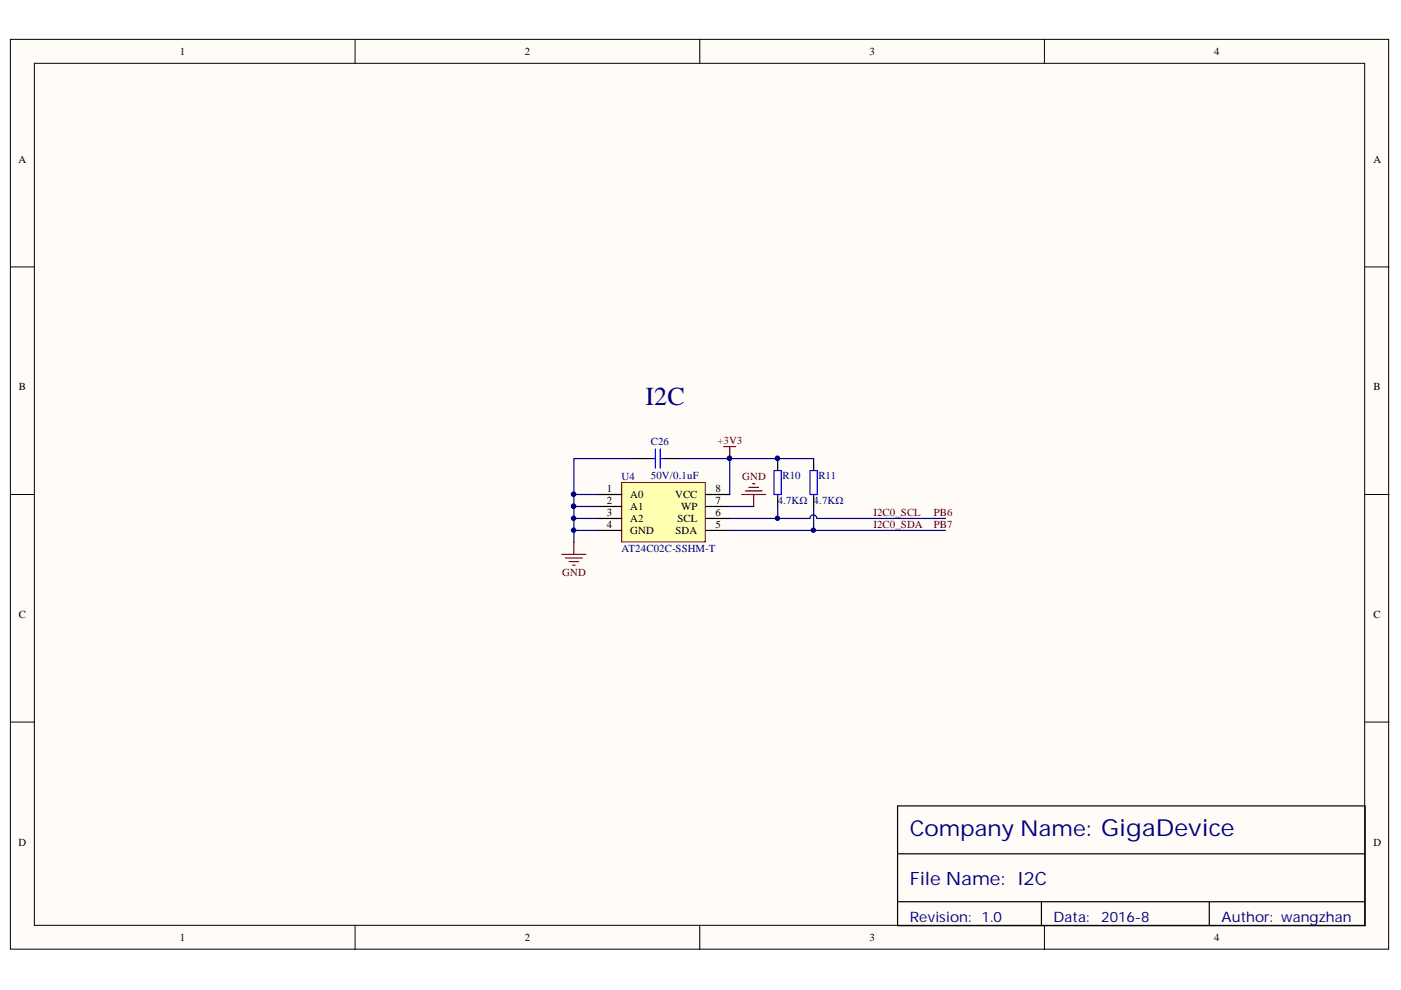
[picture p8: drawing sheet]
<svg xmlns="http://www.w3.org/2000/svg" width="297mm" height="210mm" viewBox="0 0 297 210" stroke-linecap="round" stroke-linejoin="round" font-family="sans-serif">
<defs><g id="words">
<text font-size="5.5" fill="#000080" x="136.9" y="85.9">I2C</text>
<text font-size="4.6" fill="#000080" x="192.9" y="177.3">Company Name: GigaDevice</text>
<text font-size="3.9" fill="#000080" x="192.9" y="187.7">File Name: I2C</text>
<g font-size="3" fill="#000080">
<text x="192.9" y="195.4">Revision: 1.0</text>
<text x="223.3" y="195.4">Data:</text>
<text x="233.5" y="195.4">2016-8</text>
<text x="259" y="195.4">Author: wangzhan</text>
</g>
<g font-size="2.3">
<text x="38.2" y="11.7">1</text>
<text x="111.2" y="11.7">2</text>
<text x="184.3" y="11.7">3</text>
<text x="257.4" y="11.7">4</text>
<text x="3.9" y="34.5">A</text>
<text x="291.2" y="34.5">A</text>
<text x="4" y="82.8">B</text>
<text x="291.2" y="82.8">B</text>
<text x="128.7" y="104.4">1</text>
<text x="128.7" y="106.9">2</text>
<text x="133.6" y="105.7">A0</text>
<text x="143.1" y="105.7">VCC</text>
<text x="151.7" y="106.9">7</text>
<text x="151.7" y="104.4">8</text>
<text x="128.7" y="109.5">3</text>
<text x="128.7" y="112">4</text>
<text x="133.6" y="108.2">A1</text>
<text x="133.6" y="110.7">A2</text>
<text x="133.6" y="113.3">GND</text>
<text x="143.2" y="113.3">SDA</text>
<text x="143.6" y="110.7">SCL</text>
<text x="144.4" y="108.2">WP</text>
<text x="151.7" y="112">5</text>
<text x="151.7" y="109.5">6</text>
<text x="4" y="131">C</text>
<text x="291.2" y="131">C</text>
<text x="3.9" y="179.3">D</text>
<text x="291.2" y="179.3">D</text>
<text x="38.2" y="199.6">1</text>
<text x="111.2" y="199.6">2</text>
<text x="184.3" y="199.6">3</text>
<text x="257.4" y="199.6">4</text>
</g>
<g font-size="2.3" fill="#000080">
<text x="138" y="94.4">C26</text>
<text x="131.8" y="101.8">U4</text>
<text x="138" y="101.5">50V/0.1uF</text>
<text x="165.9" y="101.5">R10</text>
<text x="173.5" y="101.5">R11</text>
<text x="164.9" y="106.9">4.7KΩ 4.7KΩ</text>
<text x="131.8" y="117.1">AT24C02C-SSHM-T</text>
</g>
<g font-size="2.3" fill="#800000">
<text x="152.1" y="94.2">+3V3</text>
<text x="157.4" y="101.8">GND</text>
<text x="185.2" y="109.5">I2C0_SCL</text>
<text x="185.2" y="112">I2C0_SDA</text>
<text x="198" y="112">PB7</text>
<text x="198" y="109.5">PB6</text>
<text x="119.2" y="122.1">GND</text>
</g>
</g></defs>
<g fill="#fffcf8" stroke="#000" stroke-width=".21">
<path d="M2.2 8.3h292.2v192.9h-292.2z"/>
<path d="M7.3 13.4h282v182.8h-282z"/>
</g>
<path d="M75.3 8.3v5.1M148.4 8.3v5.1M221.4 8.3v5.1M2.2 56.6h5.1M289.4 56.6h5.1M2.2 104.8h5.1M289.4 104.8h5.1M2.2 153.1h5.1M289.4 153.1h5.1M75.3 196.3v5M148.4 196.3v5M221.4 196.3v5" fill="none" stroke="#000" stroke-width=".21"/>
<path d="M190.3 170.9h99.1v25.4h-99.1zM190.3 181h99.1M190.3 191.2h99.1M220.8 191.2v5.1M256.4 191.2v5.1" fill="none" stroke="#000" stroke-width=".25"/>
<path d="M131.8 102.3h17.7v12.6h-17.7z" fill="#ffffb0" stroke="#800000" stroke-width=".21"/>
<g fill="none" stroke="#000" stroke-width=".25">
<path d="M134.4 97.2h3.8M140.7 97.2h3.8M164.9 97.2v2.6M172.5 97.2v2.6M126.8 104.8h5M126.8 107.4h5M126.8 109.9h5M126.8 112.5h5M149.6 104.8h5.1M149.6 107.4h5.1M149.6 109.9h5.1M149.6 112.5h5.1"/>
<path d="M164.9 104.8v2.6M172.5 104.8v2.6"/>
</g>
<path d="M153.4 94.7h2.6M154.7 94.7v2.5M119.1 117.5h5.1M119.9 118.3h3.5M120.7 119.1h2M121.4 119.8h.5M121.7 115v2.5M157.3 104.8h5M158 104.1h3.6M158.8 103.3h2M159.5 102.6h.6M159.8 104.8v2.6" fill="none" stroke="#800000" stroke-width=".25"/>
<g fill="#000080" stroke="#000080" stroke-width=".21">
<circle cx="154.7" cy="97.2" r=".46"/>
<circle cx="121.6" cy="109.9" r=".47"/>
<circle cx="121.6" cy="112.4" r=".46"/>
<circle cx="164.8" cy="97.2" r=".46"/>
<circle cx="164.8" cy="109.9" r=".46"/>
<circle cx="172.5" cy="112.4" r=".46"/>
<circle cx="121.6" cy="107.3" r=".46"/>
<circle cx="121.6" cy="104.8" r=".46"/>
</g>
<g fill="none" stroke="#000080" stroke-width=".25">
<path d="M134.4 97.2h-12.7v7.6M144.5 97.2h10.2M172.5 97.2h-17.8v7.6M121.7 109.9h5.1M121.7 112.5h5.1M126.8 107.4h-5.1v7.6M126.8 104.8h-5.1v2.6M154.7 112.5h45.8M154.7 107.4h5.1M164.9 107.4v2.5M172.5 107.4v5.1M173.2 109.9a.72 .72 0 0 0-.8-.7 .72 .72 0 0 0-.7 .7h-17"/>
<path d="M173.3 109.9h27.2"/>
</g>
<path d="M138.2 97.2h.8M139 95.2v4.1M140 97.2h.7M140 95.2v4.1M164.1 99.8h1.5v5h-1.5zM171.7 99.8h1.6v5h-1.6z" fill="none" stroke="#00f" stroke-width=".25"/>
<use href="#words"/>
</svg>
